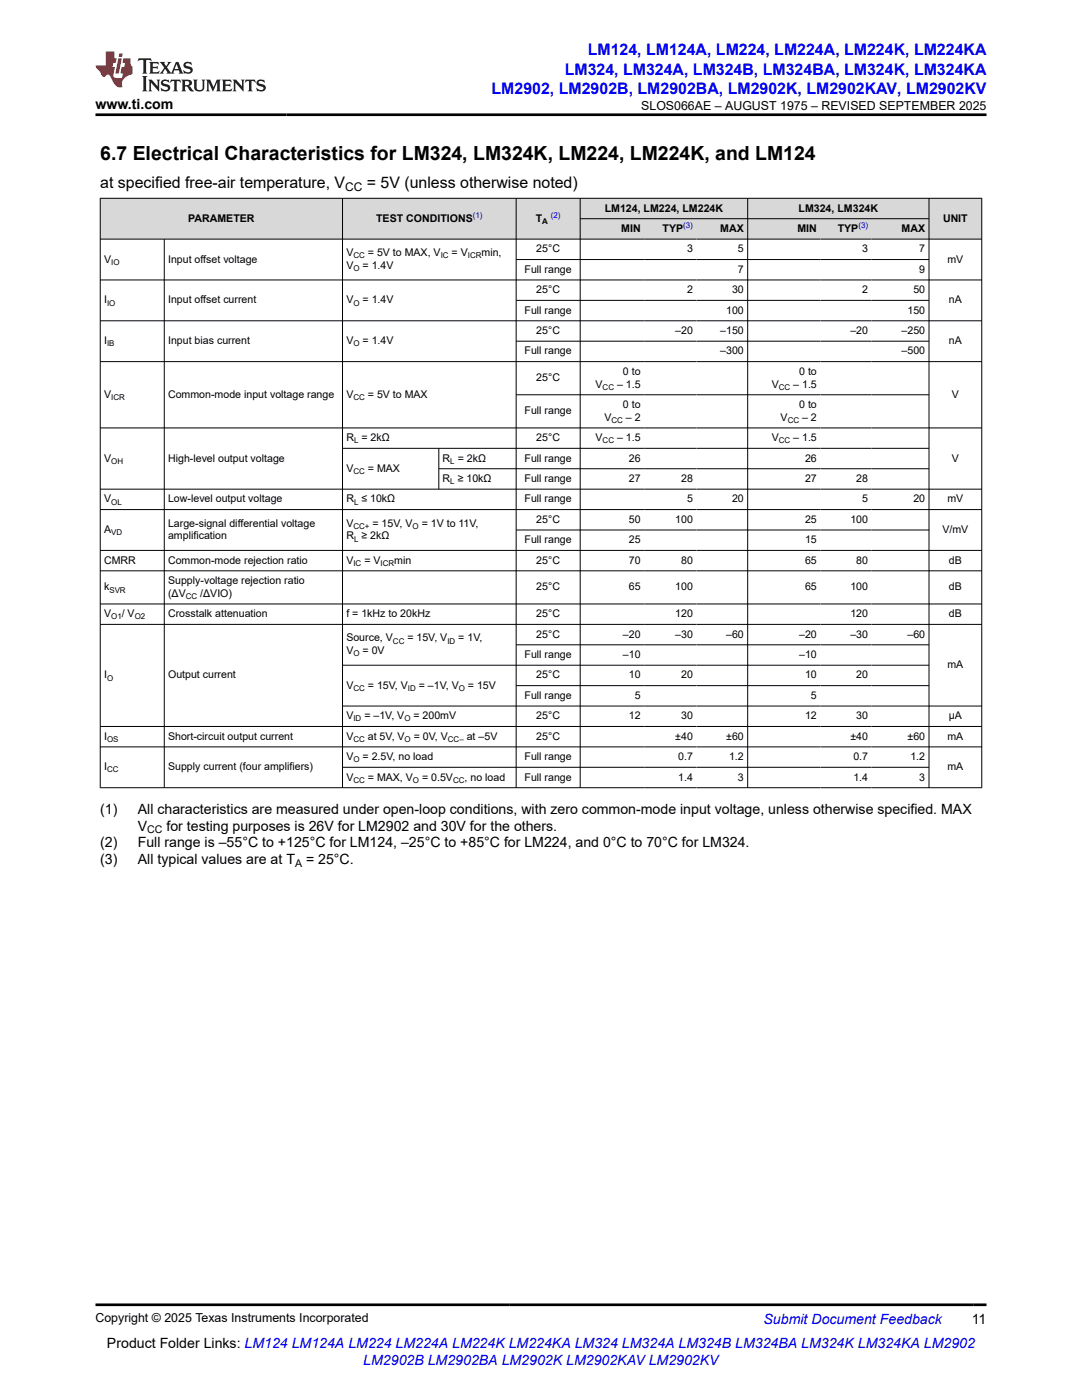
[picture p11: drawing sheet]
<svg xmlns="http://www.w3.org/2000/svg" width="216mm" height="279mm" viewBox="0 0 216 279" stroke-linecap="round" stroke-linejoin="round" font-family="sans-serif">
<defs><g id="words">
<text font-size="3.9" x="20" y="32">6.7 Electrical Characteristics for LM324, LM324K, LM224, LM224K, and LM124</text>
<g font-size="3.2" fill="#00f">
<text x="117.3" y="11.1">LM124, LM124A, LM224, LM224A, LM224K, LM224KA</text>
<text x="112.7" y="14.9">LM324, LM324A, LM324B, LM324BA, LM324K, LM324KA</text>
<text x="98.1" y="18.7">LM2902, LM2902B, LM2902BA, LM2902K, LM2902KAV, LM2902KV</text>
</g>
<g font-size="3.2">
<text x="20" y="37.5">at specified free-air temperature, V</text>
<text x="73.2" y="37.5">= 5V (unless otherwise noted)</text>
</g>
<g font-size="2.8">
<text x="19" y="21.8">www.ti.com</text>
<text x="20" y="162.4">(1)</text>
<text x="27.5" y="162.4">All characteristics are measured under open-loop conditions, with zero common-mode input voltage, unless otherwise specified. MAX</text>
<text x="27.5" y="165.7">V</text>
<text x="33.2" y="165.7">for testing purposes is 26V for LM2902 and 30V for the others.</text>
<text x="20" y="169.1">(2)</text>
<text x="20" y="172.5">(3)</text>
<text x="27.5" y="169.1">Full range is –55°C to +125°C for LM124, –25°C to +85°C for LM224, and 0°C to 70°C for LM324.</text>
<text x="27.5" y="172.5">All typical values are at T</text>
<text x="61.1" y="172.5">= 25°C.</text>
<text x="21.4" y="269">Product Folder Links: LM124 LM124A LM224 LM224A LM224K LM224KA LM324 LM324A LM324B LM324BA LM324K LM324KA LM2902</text>
<text x="193.9" y="264.2">11</text>
</g>
<g font-size="2.8" fill="#00f">
<text x="152.4" y="264.2">Submit Document Feedback</text>
<text x="72.5" y="272.4">LM2902B LM2902BA LM2902K LM2902KAV LM2902KV</text>
</g>
<g font-size="2.5">
<text x="127.9" y="21.9">SLOS066AE – AUGUST 1975 – REVISED SEPTEMBER 2025</text>
<text x="19" y="263.9">Copyright © 2025 Texas Instruments Incorporated</text>
</g>
<text font-size="2.4" x="68.9" y="38.1">CC</text>
<g font-size="2.1">
<text x="37.5" y="44.3">PARAMETER</text>
<text x="75.1" y="44.3">TEST CONDITIONS</text>
<text x="106.9" y="44.3">T</text>
<text x="120.7" y="42.2">LM124, LM224, LM224K</text>
<text x="124" y="46.3">MIN</text>
<text x="132.2" y="46.3">TYP</text>
<text x="143.7" y="46.3">MAX</text>
<text x="159.1" y="46.3">MIN</text>
<text x="159.3" y="42.2">LM324, LM324K</text>
<text x="167.2" y="46.3">TYP</text>
<text x="179.9" y="46.3">MAX</text>
<text x="188.2" y="44.3">UNIT</text>
<text x="20.8" y="52.4">V</text>
<text x="33.5" y="52.4">Input offset voltage</text>
<text x="69.1" y="51.1">V</text>
<text x="69.1" y="53.7">V</text>
<text x="72.3" y="53.7">= 1.4V</text>
<text x="73.4" y="51.1">= 5V to MAX, V</text>
<text x="90.1" y="51.1">= V</text>
<text x="96.1" y="51.1">min,</text>
<text x="107" y="50.4">25°C</text>
<text x="137.1" y="50.4">3</text>
<text x="147.2" y="50.4">5</text>
<text x="172" y="50.4">3</text>
<text x="183.4" y="50.4">7</text>
<text x="189" y="52.4">mV</text>
<text x="104.7" y="54.4">Full range</text>
<text x="107" y="58.5">25°C</text>
<text x="137.1" y="58.5">2</text>
<text x="146.1" y="58.5">30</text>
<text x="147.2" y="54.4">7</text>
<text x="172" y="58.5">2</text>
<text x="182.3" y="58.5">50</text>
<text x="183.4" y="54.4">9</text>
<text x="20.8" y="60.6">I</text>
<text x="33.5" y="60.6">Input offset current</text>
<text x="69.1" y="60.6">V</text>
<text x="72.3" y="60.6">= 1.4V</text>
<text x="104.7" y="62.6">Full range</text>
<text x="144.9" y="62.6">100</text>
<text x="181.1" y="62.6">150</text>
<text x="189.3" y="60.6">nA</text>
<text x="20.8" y="68.7">I</text>
<text x="33.5" y="68.7">Input bias current</text>
<text x="69.1" y="68.7">V</text>
<text x="72.3" y="68.7">= 1.4V</text>
<text x="104.7" y="70.7">Full range</text>
<text x="107" y="66.7">25°C</text>
<text x="134.7" y="66.7">–20</text>
<text x="143.7" y="66.7">–150</text>
<text x="143.7" y="70.7">–300</text>
<text x="169.7" y="66.7">–20</text>
<text x="179.9" y="66.7">–250</text>
<text x="179.9" y="70.7">–500</text>
<text x="189.3" y="68.7">nA</text>
<text x="107" y="76.1">25°C</text>
<text x="118.8" y="77.4">V</text>
<text x="123.1" y="77.4">– 1.5</text>
<text x="124.3" y="74.8">0 to</text>
<text x="154" y="77.4">V</text>
<text x="158.3" y="77.4">– 1.5</text>
<text x="159.5" y="74.8">0 to</text>
<text x="20.8" y="79.4">V</text>
<text x="33.5" y="79.4">Common-mode input voltage range</text>
<text x="69.1" y="79.4">V</text>
<text x="73.4" y="79.4">= 5V to MAX</text>
<text x="104.7" y="82.7">Full range</text>
<text x="120.6" y="84">V</text>
<text x="124.3" y="81.4">0 to</text>
<text x="124.9" y="84">– 2</text>
<text x="155.8" y="84">V</text>
<text x="159.5" y="81.4">0 to</text>
<text x="160.1" y="84">– 2</text>
<text x="189.9" y="79.4">V</text>
<text x="69.1" y="88">R = 2kΩ</text>
<text x="107" y="88">25°C</text>
<text x="118.8" y="88">V</text>
<text x="123.1" y="88">– 1.5</text>
<text x="154" y="88">V</text>
<text x="158.3" y="88">– 1.5</text>
<text x="20.8" y="92.1">V</text>
<text x="33.5" y="92.1">High-level output voltage</text>
<text x="69.1" y="94.2">V</text>
<text x="73.4" y="94.2">= MAX</text>
<text x="88.3" y="92.1">R = 2kΩ</text>
<text x="104.7" y="92.1">Full range</text>
<text x="125.5" y="92.1">26</text>
<text x="160.6" y="92.1">26</text>
<text x="189.9" y="92.1">V</text>
<text x="20.8" y="100.3">V</text>
<text x="33.5" y="100.3">Low-level output voltage</text>
<text x="69.1" y="100.3">R ≤ 10kΩ</text>
<text x="88.3" y="96.2">R ≥ 10kΩ</text>
<text x="104.7" y="96.2">Full range</text>
<text x="104.7" y="100.3">Full range</text>
<text x="125.5" y="96.2">27</text>
<text x="135.9" y="96.2">28</text>
<text x="137.1" y="100.3">5</text>
<text x="146.1" y="100.3">20</text>
<text x="160.6" y="96.2">27</text>
<text x="170.9" y="96.2">28</text>
<text x="172" y="100.3">5</text>
<text x="182.3" y="100.3">20</text>
<text x="189" y="100.3">mV</text>
<text x="20.8" y="106.4">A</text>
<text x="33.5" y="105.1">Large-signal differential voltage</text>
<text x="33.5" y="107.7">amplification</text>
<text x="69.1" y="105.1">V</text>
<text x="69.1" y="107.7">R ≥ 2kΩ</text>
<text x="74.3" y="105.1">= 15V, V</text>
<text x="84.1" y="105.1">= 1V to 11V,</text>
<text x="107" y="104.3">25°C</text>
<text x="125.5" y="104.3">50</text>
<text x="134.7" y="104.3">100</text>
<text x="160.6" y="104.3">25</text>
<text x="169.7" y="104.3">100</text>
<text x="188" y="106.4">V/mV</text>
<text x="20.8" y="112.5">CMRR</text>
<text x="33.5" y="112.5">Common-mode rejection ratio</text>
<text x="69.1" y="112.5">V</text>
<text x="72.7" y="112.5">= V</text>
<text x="78.7" y="112.5">min</text>
<text x="104.7" y="108.4">Full range</text>
<text x="107" y="112.5">25°C</text>
<text x="125.5" y="108.4">25</text>
<text x="125.5" y="112.5">70</text>
<text x="135.9" y="112.5">80</text>
<text x="160.6" y="108.4">15</text>
<text x="160.6" y="112.5">65</text>
<text x="170.9" y="112.5">80</text>
<text x="189.3" y="112.5">dB</text>
<text x="20.8" y="117.8">k</text>
<text x="33.5" y="116.6">Supply-voltage rejection ratio</text>
<text x="33.5" y="119.1">(ΔV</text>
<text x="40" y="119.1">/ΔVIO)</text>
<text x="107" y="117.8">25°C</text>
<text x="125.5" y="117.8">65</text>
<text x="134.7" y="117.8">100</text>
<text x="160.6" y="117.8">65</text>
<text x="169.7" y="117.8">100</text>
<text x="189.3" y="117.8">dB</text>
<text x="20.8" y="123.2">V</text>
<text x="24.3" y="123.2">/ V</text>
<text x="33.5" y="123.2">Crosstalk attenuation</text>
<text x="69.1" y="123.2">f = 1kHz to 20kHz</text>
<text x="107" y="123.2">25°C</text>
<text x="134.7" y="123.2">120</text>
<text x="169.7" y="123.2">120</text>
<text x="189.3" y="123.2">dB</text>
<text x="69.1" y="128">Source, V</text>
<text x="69.1" y="130.6">V</text>
<text x="72.3" y="130.6">= 0V</text>
<text x="81.3" y="128">= 15V, V</text>
<text x="91.4" y="128">= 1V,</text>
<text x="104.7" y="131.3">Full range</text>
<text x="107" y="127.3">25°C</text>
<text x="124.3" y="127.3">–20</text>
<text x="124.3" y="131.3">–10</text>
<text x="134.7" y="127.3">–30</text>
<text x="144.9" y="127.3">–60</text>
<text x="159.5" y="127.3">–20</text>
<text x="159.5" y="131.3">–10</text>
<text x="169.7" y="127.3">–30</text>
<text x="181.1" y="127.3">–60</text>
<text x="20.8" y="135.4">I</text>
<text x="33.5" y="135.4">Output current</text>
<text x="69.1" y="137.4">V</text>
<text x="73.4" y="137.4">= 15V, V</text>
<text x="83.6" y="137.4">= –1V, V</text>
<text x="93.4" y="137.4">= 15V</text>
<text x="107" y="135.4">25°C</text>
<text x="125.5" y="135.4">10</text>
<text x="135.9" y="135.4">20</text>
<text x="160.6" y="135.4">10</text>
<text x="170.9" y="135.4">20</text>
<text x="189" y="133.4">mA</text>
<text x="69.1" y="143.6">V</text>
<text x="72.7" y="143.6">= –1V, V</text>
<text x="82.5" y="143.6">= 200mV</text>
<text x="104.7" y="139.5">Full range</text>
<text x="107" y="143.6">25°C</text>
<text x="125.5" y="143.6">12</text>
<text x="126.7" y="139.5">5</text>
<text x="135.9" y="143.6">30</text>
<text x="160.6" y="143.6">12</text>
<text x="161.8" y="139.5">5</text>
<text x="170.9" y="143.6">30</text>
<text x="189.3" y="143.6">μA</text>
<text x="20.8" y="147.6">I</text>
<text x="33.5" y="147.6">Short-circuit output current</text>
<text x="69.1" y="147.6">V</text>
<text x="73.4" y="147.6">at 5V, V</text>
<text x="82.6" y="147.6">= 0V, V</text>
<text x="93.1" y="147.6">at –5V</text>
<text x="107" y="147.6">25°C</text>
<text x="134.7" y="147.6">±40</text>
<text x="144.9" y="147.6">±60</text>
<text x="169.7" y="147.6">±40</text>
<text x="181.1" y="147.6">±60</text>
<text x="189" y="147.6">mA</text>
<text x="20.8" y="153.7">I</text>
<text x="33.5" y="153.7">Supply current (four amplifiers)</text>
<text x="69.1" y="151.7">V</text>
<text x="69.1" y="155.8">V</text>
<text x="72.3" y="151.7">= 2.5V, no load</text>
<text x="73.4" y="155.8">= MAX, V</text>
<text x="84.2" y="155.8">= 0.5V</text>
<text x="92.7" y="155.8">, no load</text>
<text x="104.7" y="151.7">Full range</text>
<text x="104.7" y="155.8">Full range</text>
<text x="135.3" y="151.7">0.7</text>
<text x="135.3" y="155.8">1.4</text>
<text x="145.5" y="151.7">1.2</text>
<text x="147.2" y="155.8">3</text>
<text x="170.3" y="151.7">0.7</text>
<text x="170.3" y="155.8">1.4</text>
<text x="181.7" y="151.7">1.2</text>
<text x="183.4" y="155.8">3</text>
<text x="189" y="153.7">mA</text>
<text x="29.4" y="166.3">CC</text>
<text x="58.9" y="173.1">A</text>
</g>
<g font-size="1.6" fill="#00f">
<text x="94.3" y="43.6">(1)</text>
<text x="109.9" y="43.6">(2)</text>
<text x="136.3" y="45.6">(3)</text>
<text x="171.3" y="45.6">(3)</text>
</g>
<g font-size="1.6">
<text x="108.2" y="44.7">A</text>
<text x="22.2" y="52.8">IO</text>
<text x="70.5" y="51.6">CC</text>
<text x="87.9" y="51.6">IC</text>
<text x="93.3" y="51.6">ICR</text>
<text x="70.5" y="54.1">O</text>
<text x="21.4" y="61">IO</text>
<text x="70.5" y="61">O</text>
<text x="21.4" y="69.1">IB</text>
<text x="70.5" y="69.1">O</text>
<text x="120.3" y="77.8">CC</text>
<text x="155.4" y="77.8">CC</text>
<text x="22.2" y="79.8">ICR</text>
<text x="70.5" y="79.8">CC</text>
<text x="70.6" y="88.5">L</text>
<text x="120.3" y="88.5">CC</text>
<text x="122" y="84.4">CC</text>
<text x="155.4" y="88.5">CC</text>
<text x="157.2" y="84.4">CC</text>
<text x="22.2" y="92.5">OH</text>
<text x="70.5" y="94.6">CC</text>
<text x="89.9" y="92.5">L</text>
<text x="22.2" y="100.7">OL</text>
<text x="70.6" y="100.7">L</text>
<text x="89.9" y="96.6">L</text>
<text x="22.2" y="106.8">VD</text>
<text x="70.5" y="105.5">CC+</text>
<text x="82.3" y="105.5">O</text>
<text x="70.5" y="112.9">IC</text>
<text x="70.6" y="108.1">L</text>
<text x="75.9" y="112.9">ICR</text>
<text x="21.8" y="118.3">SVR</text>
<text x="37.1" y="119.5">CC</text>
<text x="22.2" y="123.6">O1</text>
<text x="26.9" y="123.6">O2</text>
<text x="70.5" y="131">O</text>
<text x="78.4" y="128.4">CC</text>
<text x="89.3" y="128.4">ID</text>
<text x="21.4" y="135.8">O</text>
<text x="70.5" y="137.9">CC</text>
<text x="81.4" y="137.9">ID</text>
<text x="91.5" y="137.9">O</text>
<text x="70.5" y="144">ID</text>
<text x="80.7" y="144">O</text>
<text x="21.4" y="148.1">OS</text>
<text x="70.5" y="148.1">CC</text>
<text x="80.7" y="148.1">O</text>
<text x="89.4" y="148.1">CC–</text>
<text x="21.4" y="154.2">CC</text>
<text x="70.5" y="152.1">O</text>
<text x="70.5" y="156.2">CC</text>
<text x="82.4" y="156.2">O</text>
<text x="90.4" y="156.2">CC</text>
</g>
</g></defs>
<g fill="#d8d8d8">
<path d="M20 39.6h175.9v4h-175.9z" fill-rule="evenodd"/>
<path d="M20.1 39.6h48.2v8.1h-48.2z" fill-rule="evenodd"/>
<path d="M68.4 39.6h34.5v8.1h-34.5z" fill-rule="evenodd"/>
<path d="M103.1 39.6h12.6v8.1h-12.6z" fill-rule="evenodd"/>
<path d="M115.8 39.6h33.3v4h-33.3z" fill-rule="evenodd"/>
<path d="M149.3 39.6h36v4h-36z" fill-rule="evenodd"/>
<path d="M185.4 39.6h10.4v8.1h-10.4z" fill-rule="evenodd"/>
<path d="M115.8 43.7h12.7v4h-12.7z" fill-rule="evenodd"/>
<path d="M128.5 43.7h10.5v4h-10.5z" fill-rule="evenodd"/>
<path d="M139 43.7h10.1v4h-10.1z" fill-rule="evenodd"/>
<path d="M149.3 43.7h14.4v4h-14.4z" fill-rule="evenodd"/>
<path d="M163.7 43.7h10.2v4h-10.2z" fill-rule="evenodd"/>
<path d="M173.9 43.7h11.4v4h-11.4z" fill-rule="evenodd"/>
</g>
<g fill="none" stroke="#000" stroke-width=".2">
<path d="M19.9 39.6h176.1M20 39.5v117.8M68.3 39.5v117.8M103 39.5v117.8M115.8 39.5v117.8M149.2 39.5v117.8M185.4 39.5v117.8M195.9 39.5v117.8M19.9 47.7h176.1M19.9 55.9h176.1M32.8 47.7v109.6M103 51.8h82.4"/>
<path d="M103 59.9h82.4M115.8 43.6h69.6M19.9 64h176.1M19.9 72.2h176.1M103 68.1h82.4M103 78.8h82.4M19.9 85.4h176.1M19.9 97.6h176.1M68.3 89.5h117.1M87.6 89.5v8.2M87.6 93.5h97.8M19.9 101.7h176.1"/>
<path d="M19.9 109.8h176.1M19.9 113.9h176.1M103 105.8h82.4M19.9 120.5h176.1M19.9 124.6h176.1M103 128.7h82.4M103 136.8h82.4M185.4 132.8h-117.1M19.9 149.1h176.1M19.9 157.2h176.1M68.3 153.1h117.1M196 145h-176.1"/>
<path d="M196 140.9h-127.7"/>
</g>
<path d="M27.7 11.6l-.2 .6 .5-.2h.6v.1v2.2l-.2 .4h1l-.2-.4v-2.2v-.1h.5l.5 .2-.1-.6zM29.8 12.4l.2 .3v1.6l-.2 .4h1.9l.1-.6a1.08 1.08 0 0 1-1.3 .2v-.7h.6l.4 .2v-.7l-.4 .2h-.6v-.5l.2-.2a1 1 0 0 1 1 .3l-.1-.5zM31.8 12.4l1 1.1-1 1.2h.9l-.2-.2 .4-.8 .5 .8-.2 .2h1.6l-.2-.2 .1-.5h1l.1 .5-.1 .2h.9l-.2-.4-.8-1.9h-.5l-1 2.1-.8-1.1 .9-1h-.8l.2 .2-.5 .6-.3-.6 .1-.2zM35.2 12.8l.4 1h-.8zM36.8 12.5a.65 .65 0 0 0-.2 .7 .65 .65 0 0 0 .6 .5l.7 .1 .1 .3a.79 .79 0 0 1-.7 .4 .79 .79 0 0 1-.7-.5l.1 .7 .2-.1a.93 .93 0 0 0 1.1 0 .93 .93 0 0 0 .4-.9 1.46 1.46 0 0 0-1.2-.6l-.1-.3a1.09 1.09 0 0 1 1.2 .2l-.2-.6-.1 .1-.6-.2zM28.4 15.2l.2 .4v2.2l-.2 .4h1l-.2-.4v-2.2l.2-.4zM29.6 15.9l.2 .4v1.5l-.2 .4h.8l-.3-.4v-1.3l1.7 1.8v-2l.2-.4h-.8l.2 .2 .1 1.1-1.2-1.3zM32.3 16a.65 .65 0 0 0-.2 .8 .65 .65 0 0 0 .7 .4l.6 .2 .1 .2a.79 .79 0 0 1-.7 .4 .79 .79 0 0 1-.7-.5l.1 .7 .2-.1a.93 .93 0 0 0 1.1 .1 .93 .93 0 0 0 .4-1 1.46 1.46 0 0 0-1.2-.5l-.1-.4a1.09 1.09 0 0 1 1.2 .2l-.2-.6-.1 .1-.6-.1zM34.1 15.9l-.1 .6a.63 .63 0 0 1 .7-.3l.1 1.6-.3 .4h1l-.2-.4v-1.6a.66 .66 0 0 1 .8 .3l-.1-.6zM36.2 15.9l.2 .4v1.5l-.2 .4h.9l-.2-.2v-.7h.5l.1 .2a.79 .79 0 0 0 1.2 .6l-1-.9a.61 .61 0 0 0 .6-.6 .61 .61 0 0 0-.5-.7zM36.9 16.2h.2a.47 .47 0 0 1 .5 .1 .47 .47 0 0 1 .1 .5l-.2 .1-.6 .1zM38.5 15.9l.2 .2a2.27 2.27 0 0 0 .4 2 1.04 1.04 0 0 0 1.7-.7v-1.3l.2-.2h-.8l.2 .4v1.1a.6 .6 0 0 1-.6 .6 .6 .6 0 0 1-.6-.6v-1.1l.3-.4zM41.1 15.9l.2 .4v1.5l-.2 .4h.7l-.2-.4v-1.4l.9 1.9 .8-1.9v1.4l-.2 .4h1l-.3-.4v-1.5l.3-.4h-.8l-.7 1.5-.7-1.5zM44.3 15.9l.2 .4v1.5l-.2 .4h1.9l.1-.6a1.09 1.09 0 0 1-1.3 .2v-.7h.6l.4 .2v-.6l-.4 .2h-.6v-.6l.2-.1a1.01 1.01 0 0 1 1 .3l-.1-.6zM46.4 15.9l.3 .4v1.5l-.3 .4h.8l-.2-.4v-1.3l1.6 1.8v-2l.2-.4h-.7l.2 .2v1.1l-1.2-1.3zM49 15.9l-.1 .6a.63 .63 0 0 1 .8-.3v1.6l-.3 .4h1l-.2-.4v-1.6a.66 .66 0 0 1 .8 .3l-.1-.6zM51.4 16a.65 .65 0 0 0-.2 .8 .65 .65 0 0 0 .6 .4l.6 .2 .2 .2a.79 .79 0 0 1-.8 .4 .79 .79 0 0 1-.6-.5l.1 .7 .2-.1a.93 .93 0 0 0 1 .1 .93 .93 0 0 0 .5-1 1.46 1.46 0 0 0-1.3-.5l-.1-.4a1.09 1.09 0 0 1 1.3 .2l-.2-.6-.2 .1-.5-.1z" fill="#231f20"/>
<path d="M21.1 10.3v2.7h-2.1l.1 .4 .9 1a.95 .95 0 0 0 .9 .9 .59 .59 0 0 1 .6-.4 .59 .59 0 0 1 .5 .3l.4 .8a1.59 1.59 0 0 0 2.1 1.4 1.61 1.61 0 0 1 1-2.3l1-.3-.1-1.5a1.59 1.59 0 0 1-.4-1.7h-1.4l-.2 .9h.5l-.1 .9h-.5l-.2 .9v.3l.4 .1-.2 .9h-.6a.73 .73 0 0 1-1.1-.7l.3-1.5h-.5l.2-.9h.5l.2-.9h-.5v-1.3zM23.6 11.6l-.6 3.1h.7l.6-3.1zM23.8 10.7l-.1 .6h.7l.1-.6z" fill="#ed1c24"/>
<path d="M19 22.9h177.8M19 260.4h177.8" fill="none" stroke="#000" stroke-width=".53"/>
<use href="#words"/>
</svg>
